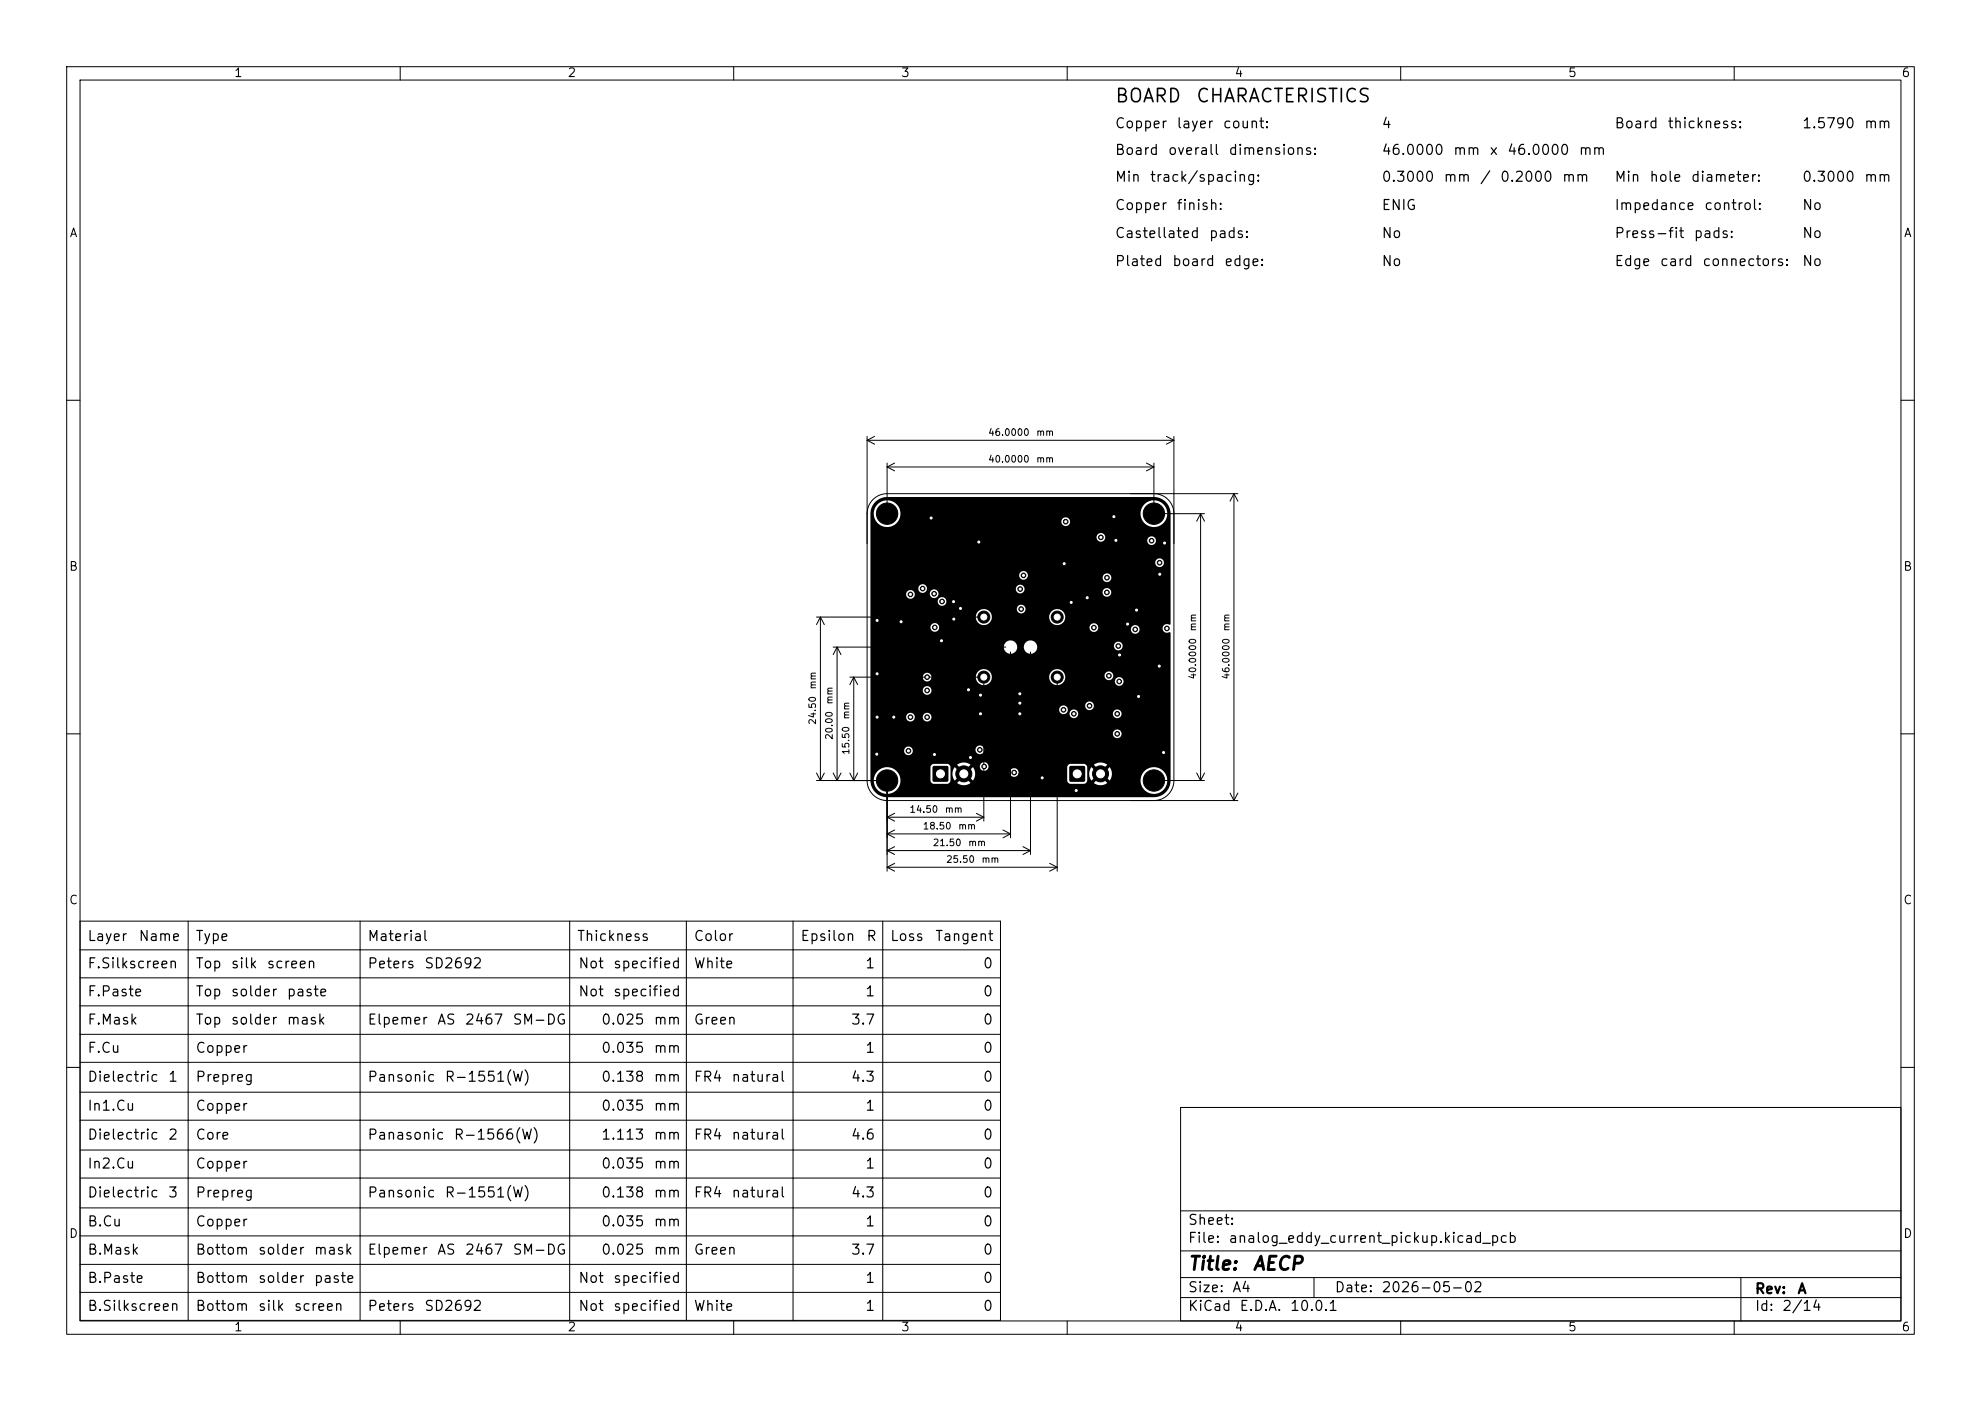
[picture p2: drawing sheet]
<svg xmlns="http://www.w3.org/2000/svg" width="297mm" height="210mm" viewBox="0 0 297 210" stroke-linecap="round" stroke-linejoin="round" font-family="sans-serif">
<defs><g id="words">
<g font-size="2">
<text x="167.1" y="15.9">BOARD</text>
<text x="179.2" y="15.9">CHARACTERISTICS</text>
<text x="178" y="190.9">Title:</text>
<text x="187.7" y="190.9">AECP</text>
</g>
<g font-size="1.5">
<text x="167.1" y="19.6">Copper</text>
<text x="167.1" y="23.6">Board</text>
<text x="175" y="23.6">overall</text>
<text x="176.3" y="19.6">layer</text>
<text x="183.2" y="19.6">count:</text>
<text x="184.1" y="23.6">dimensions:</text>
<text x="207" y="19.6">4</text>
<text x="207" y="23.6">46.0000</text>
<text x="217.8" y="23.6">mm</text>
<text x="223.2" y="23.6">x</text>
<text x="225.9" y="23.6">46.0000</text>
<text x="236.6" y="23.6">mm</text>
<text x="242" y="19.6">Board</text>
<text x="249.9" y="19.6">thickness:</text>
<text x="270.1" y="19.6">1.5790</text>
<text x="279.4" y="19.6">mm</text>
<text x="167.1" y="27.6">Min</text>
<text x="172.3" y="27.6">track/spacing:</text>
<text x="207" y="27.6">0.3000</text>
<text x="216.3" y="27.6">mm</text>
<text x="221.8" y="27.6">/</text>
<text x="224.8" y="27.6">0.2000</text>
<text x="234.1" y="27.6">mm</text>
<text x="242" y="27.6">Min</text>
<text x="247.2" y="27.6">hole</text>
<text x="253.4" y="27.6">diameter:</text>
<text x="270.1" y="27.6">0.3000</text>
<text x="279.4" y="27.6">mm</text>
<text x="167.1" y="31.9">Copper</text>
<text x="176.3" y="31.9">finish:</text>
<text x="207" y="31.9">ENIG</text>
<text x="242" y="31.9">Impedance</text>
<text x="255.4" y="31.9">control:</text>
<text x="270.1" y="31.9">No</text>
<text x="167.1" y="36.1">Castellated</text>
<text x="167.1" y="40.3">Plated</text>
<text x="175.6" y="40.3">board</text>
<text x="181.1" y="36.1">pads:</text>
<text x="183.4" y="40.3">edge:</text>
<text x="207" y="36.1">No</text>
<text x="207" y="40.3">No</text>
<text x="242" y="36.1">Press-fit</text>
<text x="242" y="40.3">Edge</text>
<text x="248.8" y="40.3">card</text>
<text x="253.8" y="36.1">pads:</text>
<text x="255.1" y="40.3">connectors:</text>
<text x="270.1" y="36.1">No</text>
<text x="270.1" y="40.3">No</text>
<text x="13" y="141.4">Layer</text>
<text x="20.7" y="141.4">Name</text>
<text x="29.2" y="141.4">Type</text>
<text x="55" y="141.4">Material</text>
<text x="86.4" y="141.4">Thickness</text>
<text x="103.9" y="141.4">Color</text>
<text x="119.9" y="141.4">Epsilon</text>
<text x="129.8" y="141.4">R</text>
<text x="133.3" y="141.4">Loss</text>
<text x="140.1" y="141.4">Tangent</text>
<text x="13" y="145.5">F.Silkscreen</text>
<text x="13" y="149.7">F.Paste</text>
<text x="29.2" y="145.5">Top</text>
<text x="29.2" y="149.7">Top</text>
<text x="34.5" y="145.5">silk</text>
<text x="34.5" y="149.7">solder</text>
<text x="39.9" y="145.5">screen</text>
<text x="42.9" y="149.7">paste</text>
<text x="55" y="145.5">Peters</text>
<text x="63.5" y="145.5">SD2692</text>
<text x="86.6" y="145.5">Not</text>
<text x="86.6" y="149.7">Not</text>
<text x="91.8" y="145.5">specified</text>
<text x="91.8" y="149.7">specified</text>
<text x="103.9" y="145.5">White</text>
<text x="129.6" y="145.5">1</text>
<text x="129.6" y="149.7">1</text>
<text x="147.3" y="145.5">0</text>
<text x="147.3" y="149.7">0</text>
<text x="13" y="154">F.Mask</text>
<text x="29.2" y="154">Top</text>
<text x="34.5" y="154">solder</text>
<text x="42.9" y="154">mask</text>
<text x="55" y="154">Elpemer</text>
<text x="65.4" y="154">AS</text>
<text x="69.6" y="154">2467</text>
<text x="76.7" y="154">SM-DG</text>
<text x="90" y="154">0.025</text>
<text x="97.9" y="154">mm</text>
<text x="103.9" y="154">Green</text>
<text x="127.5" y="154">3.7</text>
<text x="147.3" y="154">0</text>
<text x="13" y="158.2">F.Cu</text>
<text x="29.2" y="158.2">Copper</text>
<text x="90" y="158.2">0.035</text>
<text x="97.9" y="158.2">mm</text>
<text x="129.6" y="158.2">1</text>
<text x="147.3" y="158.2">0</text>
<text x="13" y="162.5">Dielectric</text>
<text x="13" y="166.9">In1.Cu</text>
<text x="25.1" y="162.5">1</text>
<text x="29.2" y="162.5">Prepreg</text>
<text x="29.2" y="166.9">Copper</text>
<text x="55" y="162.5">Pansonic</text>
<text x="66.6" y="162.5">R-1551(W)</text>
<text x="90" y="162.5">0.138</text>
<text x="90" y="166.9">0.035</text>
<text x="97.9" y="162.5">mm</text>
<text x="97.9" y="166.9">mm</text>
<text x="103.9" y="162.5">FR4</text>
<text x="109.6" y="162.5">natural</text>
<text x="127.5" y="162.5">4.3</text>
<text x="129.6" y="166.9">1</text>
<text x="147.3" y="162.5">0</text>
<text x="147.3" y="166.9">0</text>
<text x="13" y="171.2">Dielectric</text>
<text x="25.1" y="171.2">2</text>
<text x="29.2" y="171.2">Core</text>
<text x="55" y="171.2">Panasonic</text>
<text x="67.9" y="171.2">R-1566(W)</text>
<text x="90" y="171.2">1.113</text>
<text x="97.9" y="171.2">mm</text>
<text x="103.9" y="171.2">FR4</text>
<text x="109.6" y="171.2">natural</text>
<text x="127.5" y="171.2">4.6</text>
<text x="147.3" y="171.2">0</text>
<text x="13" y="175.5">In2.Cu</text>
<text x="13" y="179.9">Dielectric</text>
<text x="25.1" y="179.9">3</text>
<text x="29.2" y="175.5">Copper</text>
<text x="29.2" y="179.9">Prepreg</text>
<text x="55" y="179.9">Pansonic</text>
<text x="66.6" y="179.9">R-1551(W)</text>
<text x="90" y="175.5">0.035</text>
<text x="90" y="179.9">0.138</text>
<text x="97.9" y="175.5">mm</text>
<text x="97.9" y="179.9">mm</text>
<text x="103.9" y="179.9">FR4</text>
<text x="109.6" y="179.9">natural</text>
<text x="127.5" y="179.9">4.3</text>
<text x="129.6" y="175.5">1</text>
<text x="147.3" y="175.5">0</text>
<text x="147.3" y="179.9">0</text>
<text x="13" y="184.2">B.Cu</text>
<text x="29.2" y="184.2">Copper</text>
<text x="90" y="184.2">0.035</text>
<text x="97.9" y="184.2">mm</text>
<text x="129.6" y="184.2">1</text>
<text x="147.3" y="184.2">0</text>
<text x="178" y="184">Sheet:</text>
<text x="13" y="188.4">B.Mask</text>
<text x="29.2" y="188.4">Bottom</text>
<text x="38.6" y="188.4">solder</text>
<text x="47" y="188.4">mask</text>
<text x="55" y="188.4">Elpemer</text>
<text x="65.4" y="188.4">AS</text>
<text x="69.6" y="188.4">2467</text>
<text x="76.7" y="188.4">SM-DG</text>
<text x="90" y="188.4">0.025</text>
<text x="97.9" y="188.4">mm</text>
<text x="103.9" y="188.4">Green</text>
<text x="127.5" y="188.4">3.7</text>
<text x="147.3" y="188.4">0</text>
<text x="178" y="186.7">File:</text>
<text x="184.1" y="186.7">analog_eddy_current_pickup.kicad_pcb</text>
<text x="13" y="192.7">B.Paste</text>
<text x="13" y="196.9">B.Silkscreen</text>
<text x="29.2" y="192.7">Bottom</text>
<text x="29.2" y="196.9">Bottom</text>
<text x="38.6" y="192.7">solder</text>
<text x="38.6" y="196.9">silk</text>
<text x="44" y="196.9">screen</text>
<text x="47" y="192.7">paste</text>
<text x="55" y="196.9">Peters</text>
<text x="63.5" y="196.9">SD2692</text>
<text x="86.6" y="192.7">Not</text>
<text x="86.6" y="196.9">Not</text>
<text x="91.8" y="192.7">specified</text>
<text x="91.8" y="196.9">specified</text>
<text x="103.9" y="196.9">White</text>
<text x="129.6" y="192.7">1</text>
<text x="129.6" y="196.9">1</text>
<text x="147.3" y="192.7">0</text>
<text x="147.3" y="196.9">0</text>
<text x="178" y="196.9">KiCad</text>
<text x="178" y="194.1">Size:</text>
<text x="184.7" y="194.1">A4</text>
<text x="185.7" y="196.9">E.D.A.</text>
<text x="193.3" y="196.9">10.0.1</text>
<text x="200" y="194.1">Date:</text>
<text x="207" y="194.1">2026-05-02</text>
<text x="263" y="194.3">Rev:</text>
<text x="263" y="196.9">Id:</text>
<text x="267.1" y="196.9">2/14</text>
<text x="269.4" y="194.3">A</text>
</g>
<g font-size="1.3">
<text x="35" y="11.9">1</text>
<text x="85" y="11.9">2</text>
<text x="135" y="11.9">3</text>
<text x="185" y="11.9">4</text>
<text x="235" y="11.9">5</text>
<text x="285" y="11.9">6</text>
<text x="10.3" y="35.9">A</text>
<text x="285.4" y="35.9">A</text>
<text x="10.3" y="85.9">B</text>
<text x="285.3" y="85.9">B</text>
<text x="10.3" y="135.9">C</text>
<text x="285.3" y="135.9">C</text>
<text x="10.3" y="185.9">D</text>
<text x="285.3" y="185.9">D</text>
<text x="35" y="199.9">1</text>
<text x="85" y="199.9">2</text>
<text x="135" y="199.9">3</text>
<text x="185" y="199.9">4</text>
<text x="235" y="199.9">5</text>
<text x="285" y="199.9">6</text>
</g>
<g font-size="1">
<text x="148.1" y="65.6">46.0000</text>
<text x="155.3" y="65.6">mm</text>
<text x="148.1" y="69.6">40.0000</text>
<text x="155.3" y="69.6">mm</text>
<text x="179.6" y="94.7" transform="rotate(-90 179.6 94.7)">mm</text>
<text x="184.6" y="94.7" transform="rotate(-90 184.6 94.7)">mm</text>
<text x="179.6" y="101.9" transform="rotate(-90 179.6 101.9)">40.0000</text>
<text x="184.6" y="101.9" transform="rotate(-90 184.6 101.9)">46.0000</text>
<text x="122.6" y="103.4" transform="rotate(-90 122.6 103.4)">mm</text>
<text x="125.1" y="105.7" transform="rotate(-90 125.1 105.7)">mm</text>
<text x="127.6" y="107.9" transform="rotate(-90 127.6 107.9)">mm</text>
<text x="122.6" y="108.7" transform="rotate(-90 122.6 108.7)">24.50</text>
<text x="125.1" y="111" transform="rotate(-90 125.1 111)">20.00</text>
<text x="127.6" y="113.2" transform="rotate(-90 127.6 113.2)">15.50</text>
<text x="136.3" y="122.1">14.50</text>
<text x="138.3" y="124.6">18.50</text>
<text x="141.6" y="122.1">mm</text>
<text x="143.6" y="124.6">mm</text>
<text x="139.8" y="127.1">21.50</text>
<text x="141.8" y="129.6">25.50</text>
<text x="145.1" y="127.1">mm</text>
<text x="147.1" y="129.6">mm</text>
</g>
</g></defs>
<g fill="none" stroke="#000" stroke-width=".15">
<path d="M10 10h277v190h-277zM12 12h273v186h-273zM60 10v2M110 10v2M160 10v2M210 10v2M260 10v2M10 60h2M130 65.4v51.6a3 3 0 0 0 3 3h52.6M130 66h46M130 66l1.1 .6M131.1 65.4l-1.1 .6"/>
<path d="M133 69.4v7.1M133 70h40M133 70l1.1 .6M134.1 69.4l-1.1 .6M171.9 69.4l1.1 .6M173 74a3 3 0 0 1 3 3M173 69.4v7.1M173 70l-1.1 .6M173.5 77h7.1M174.9 65.4l1.1 .6M176 65.4v51.6a3 3 0 0 1-3 3M176 66l-1.1 .6"/>
<path d="M180 77v40M180 77l.6 1.1M180 77l-.6 1.1M185 74v46M185 74l.6 1.1M185 74l-.6 1.1M185.6 74h-52.6a3 3 0 0 0-3 3M285 60h2M122.4 92.5h24.6M123 92.5v24.5M123 92.5l.6 1.1M123 92.5l-.6 1.1"/>
<path d="M124.9 97h26.1M125.5 97v20M125.5 97l.6 1.1M125.5 97l-.6 1.1M151.5 97.5v28.1M154.5 97.5v30.6M10 110h2M122.4 117h10.1M122.4 115.9l.6 1.1M123.6 115.9l-.6 1.1M124.9 115.9l.6 1.1M126.1 115.9l-.6 1.1"/>
<path d="M127.4 101.5h19.6M127.4 115.9l.6 1.1M128 101.5v15.5M128 101.5l.6 1.1M128 101.5l-.6 1.1M128.6 115.9l-.6 1.1M133 117.5v13.1M147.5 102v21.1M158.5 102v28.6M173.5 117h7.1M179.4 115.9l.6 1.1M180.6 115.9l-.6 1.1"/>
<path d="M184.4 118.9l.6 1.1M185.6 118.9l-.6 1.1M285 110h2M12 138.1h138v59.8h-138zM28.2 138.1v59.8M54 138.1v59.8M85.4 138.1v59.8M102.9 138.1v59.8M118.9 138.1v59.8M132.3 138.1v59.8M133 125h18.5M133 125l1.1 .6"/>
<path d="M133 130h25.5M133 130l1.1 .6M133 127.5h21.5M133 127.5l1.1 .6M133 122.5h14.5M133 122.5l1.1 .6M134.1 124.4l-1.1 .6M134.1 129.4l-1.1 .6M134.1 126.9l-1.1 .6M134.1 121.9l-1.1 .6M146.4 121.9l1.1 .6M147.5 122.5l-1.1 .6"/>
<path d="M150.4 124.4l1.1 .6M151.5 125l-1.1 .6M153.4 126.9l1.1 .6M154.5 127.5l-1.1 .6M157.4 129.4l1.1 .6M158.5 130l-1.1 .6M12 142.4h138M12 146.6h138M12 150.8h138M12 155h138M12 159.2h138M10 160h2"/>
<path d="M12 163.7h138M12 167.9h138M12 172.4h138M12 176.6h138M177 166h108v32h-108zM285 160h2M12 181.1h138M12 185.3h138M12 189.5h138M12 193.7h138M60 198v2M110 198v2"/>
<path d="M160 198v2M177 194.5h108M177 191.5h108M177 187.5h108M177 181.5h108M197 191.5v3M210 198v2M260 198v2M261 191.5v6.5"/>
</g>
<path d="M131.1 75.3l1-.6 .9-.2h39.9a2.5 2.5 0 0 1 2.6 2.5v16.5l-.1 .2a.67 .67 0 0 0-1.1 .5 .67 .67 0 0 0 1 .5l.2 .2v22.1a2.5 2.5 0 0 1-2.5 2.5h-40a2.51 2.51 0 0 1-2.5-2.6h.5v.2a2 2 0 0 0 2 1.9 2 2 0 0 0 2-1.9 2 2 0 0 0-1.8-2.1h6.3v2l.3 .4h2.4l.3-.3v-1.2h.3l.1 .6 .2 .5 .8-.8 .4 .4-.8 .8h.1a1.69 1.69 0 0 0 1.9 0l-.8-.8 .4-.4 .8 .8 .3-.7v-.6h5.2a.65 .65 0 0 0 .9 .7 .65 .65 0 0 0 .2-1.1 .65 .65 0 0 0-1.1 .3v.1h-5.2l-.3-.7-.8 .8-.4-.4 .6-.6h1.6v.2a.65 .65 0 0 0 .6 .6 .65 .65 0 0 0 .7-.6h11.8v2l.3 .4h2.4l.3-.3v-1.2h.3l.1 .6 .2 .5 .8-.8 .4 .4-.8 .8h.1a1.69 1.69 0 0 0 1.9 0l-.8-.8 .4-.4 .8 .8 .1-.1h4.5a2 2 0 0 0 2.8 1.9 2 2 0 0 0 .5-3.4 2 2 0 0 0-3.3 1.2v.3h-4.5a1.68 1.68 0 0 0-.1-1.9l-.8 .8-.4-.4 .8-.8h-.1a1.69 1.69 0 0 0-1.9 0l.8 .8-.4 .4-.8-.8-.3 .9h-.3v-.9a.56 .56 0 0 0-.5-.5h-2.1l-.2 .2-.2 .3h-11.8a.65 .65 0 0 0-.6-.7 .65 .65 0 0 0-.7 .5h-1.6l.2-.2h-.1a1.69 1.69 0 0 0-1.9 0l.8 .8-.4 .4-.8-.8-.3 .9h-.3v-.9a.56 .56 0 0 0-.5-.5h-2.1l-.2 .2-.2 .3h-6.3a2 2 0 0 0-2.2 1.9h-.5v-4.4h5v.1a.65 .65 0 0 0 .8 .6 .65 .65 0 0 0 .5-.9h9.4v.2a.65 .65 0 0 0 1 .5 .65 .65 0 0 0 0-1.2 .65 .65 0 0 0-1 .5h-9.4v-.1a.65 .65 0 0 0-.7-.3 .65 .65 0 0 0-.6 .6h-5v-2.6h36.3v.2a.65 .65 0 0 0 1 .5 .65 .65 0 0 0 0-1.2 .65 .65 0 0 0-1 .5h-36.3v-2.5h5.3v.2a.65 .65 0 0 0 .8 .6 .65 .65 0 0 0 .6-.8h1.1v.2a.65 .65 0 0 0 1 .5 .65 .65 0 0 0 0-1.2 .65 .65 0 0 0-1 .5h-1.1l-.1-.1a.65 .65 0 0 0-.7-.5 .65 .65 0 0 0-.6 .6h-5.3v-1.1h28.3v.2a.65 .65 0 0 0 1 .4h.5v.2a.65 .65 0 0 0 .8 .6 .65 .65 0 0 0 .6-.8h5.1v.2a.65 .65 0 0 0 1 .5 .65 .65 0 0 0 0-1.2 .65 .65 0 0 0-1 .5h-5.1l-.1-.1a.65 .65 0 0 0-.7-.5 .65 .65 0 0 0-.6 .6h-.4a.65 .65 0 0 0-.1-1.1 .65 .65 0 0 0-1 .5h-28.3v-.6h32.2v.2a.65 .65 0 0 0 1 .5 .65 .65 0 0 0 0-1.2 .65 .65 0 0 0-1 .5h-32.2v-2.3h7.8v.2a.65 .65 0 0 0 1 .5 .65 .65 0 0 0 0-1.2 .65 .65 0 0 0-1 .5h-7.8v-2h7.8v.2a.65 .65 0 0 0 .8 .5 .65 .65 0 0 0 .5-.7h6.7v.2a1.2 1.2 0 0 0 1.3 1.1 1.2 1.2 0 0 0 1.1-1.3h8.6v.2a1.2 1.2 0 0 0 .9 1.1 1.2 1.2 0 0 0 1.3-.6h7.6v.1a.65 .65 0 0 0 1 .5 .65 .65 0 0 0 0-1.1 .65 .65 0 0 0-1 .5h-7.6l.2-.5v-.4h5.9v.2a.65 .65 0 0 0 1 .5 .65 .65 0 0 0 0-1.2 .65 .65 0 0 0-1 .5h-5.9a1.2 1.2 0 0 0-1.3-.9 1.2 1.2 0 0 0-1.1 1.1h-8.6v-.2a1.2 1.2 0 0 0-1.3-.9 1.2 1.2 0 0 0-1.1 1.1h-6.7v-.1a.65 .65 0 0 0-.7-.5 .65 .65 0 0 0-.6 .6h-7.8v-4.5h20v.2a1.01 1.01 0 0 0 1.1 .9 1.01 1.01 0 0 0 .9-1.1h1v.2a1 1 0 0 0 1.2 .9 1 1 0 0 0 .8-1.2h11.5v.1a.65 .65 0 0 0 1 .5 .65 .65 0 0 0 0-1.1 .65 .65 0 0 0-1 .5l-11.5-.1a1.01 1.01 0 0 0-1.1-.7 1.01 1.01 0 0 0-.9 .9h-1v-.2a1.01 1.01 0 0 0-1.1-.7 1.01 1.01 0 0 0-.9 .9h-20v-2.9h9v.1a.65 .65 0 0 0 .7 .6 .65 .65 0 0 0 .6-.7h22.5v.1a.65 .65 0 0 0 .6 .6 .65 .65 0 0 0 .7-.4h4.9v.1a.65 .65 0 0 0 1 .5 .65 .65 0 0 0 0-1.1 .65 .65 0 0 0-1 .5h-4.9a.65 .65 0 0 0-.5-.9 .65 .65 0 0 0-.8 .6h-22.5a.65 .65 0 0 0-.6-.6 .65 .65 0 0 0-.7 .6h-9v-1.6h15.8v.2a1.2 1.2 0 0 0 1.3 1.1 1.2 1.2 0 0 0 1.1-1.3h8.6v.2a1.2 1.2 0 0 0 1.8 .9 1.2 1.2 0 0 0 0-2 1.2 1.2 0 0 0-1.8 .9h-8.6v-.2a1.2 1.2 0 0 0-1.3-.9 1.2 1.2 0 0 0-1.1 1.1h-15.8v-1.2h21.9v.2a.65 .65 0 0 0 1 .5 .65 .65 0 0 0 0-1.2 .65 .65 0 0 0-1 .5h-21.9v-1.1h10.1v.1a.65 .65 0 0 0 1 .5 .65 .65 0 0 0 0-1.1 .65 .65 0 0 0-1 .5h-10.1v-1.1h5.3v.2a.65 .65 0 0 0 .8 .5 .65 .65 0 0 0 .5-.8h2.3v.2a.65 .65 0 0 0 1 .5 .65 .65 0 0 0 0-1.2 .65 .65 0 0 0-1 .5h-2.3a.65 .65 0 0 0-.7-.5 .65 .65 0 0 0-.6 .6h-5.3v-.8h7.2v.1a.65 .65 0 0 0 .7 .6 .65 .65 0 0 0 .6-.7h13.3v.2a.65 .65 0 0 0 .4 .5 .65 .65 0 0 0 .7-.2h11.9v.2a.65 .65 0 0 0 1 .5 .65 .65 0 0 0 0-1.2 .65 .65 0 0 0-1 .5h-11.8a.65 .65 0 0 0-.3-1 .65 .65 0 0 0-.9 .5h-13.3a.65 .65 0 0 0-.7-.6 .65 .65 0 0 0-.6 .6h-7.2v-2h22.3v.1a.65 .65 0 0 0 .5 .6 .65 .65 0 0 0 .7-.4h11.3v.2a.65 .65 0 0 0 1 .5 .65 .65 0 0 0 0-1.2 .65 .65 0 0 0-1 .5h-11.3l.1-.1a.65 .65 0 0 0-.5-.8 .65 .65 0 0 0-.8 .6h-22.3v-1.9h42.7v.1a.65 .65 0 0 0 1 .5 .65 .65 0 0 0 0-1.1 .65 .65 0 0 0-1 .5h-42.7v-3.8h33.9v.1a.65 .65 0 0 0 .4 .6 .65 .65 0 0 0 .7-.2h6.5v.1a.65 .65 0 0 0 1 .5 .65 .65 0 0 0 0-1.1 .65 .65 0 0 0-1 .5h-6.4a.65 .65 0 0 0-.3-1.1 .65 .65 0 0 0-.9 .6h-33.9v-3.6h.5v.2a2 2 0 0 0 1.5 1.8 2 2 0 0 0 2.1-.8h24.5v.2a.65 .65 0 0 0 1 .5 .65 .65 0 0 0 0-1.2 .65 .65 0 0 0-1 .5h-24.5l.3-.5 .1-.7h36a2 2 0 0 0 2.8 1.9 2 2 0 0 0 .5-3.4 2 2 0 0 0-3.3 1.2v.3h-36a2 2 0 0 0-2-1.9 2 2 0 0 0-2 1.9h-.5v-.2l.3-.9zM139.9 114.9h2.2v2.2h-2.2zM160.4 114.9h2.2v2.2h-2.2z" fill="#000"/>
<g fill="#000" stroke="#000" stroke-width=".15">
<circle cx="133" cy="77" r="1.6"/>
<circle cx="139.6" cy="77.7" r=".35"/>
<circle cx="159.8" cy="78.2" r=".35"/>
<circle cx="167" cy="77.4" r=".35"/>
<circle cx="173" cy="77" r="1.6"/>
<circle cx="131.5" cy="93" r=".35"/>
<circle cx="135.1" cy="93.2" r=".35"/>
<circle cx="136.5" cy="89.1" r=".35"/>
<circle cx="138.3" cy="88.2" r=".35"/>
<circle cx="140" cy="89" r=".35"/>
<circle cx="140.2" cy="94.1" r=".35"/>
<circle cx="141.2" cy="96.1" r=".35"/>
<circle cx="141.2" cy="90.2" r=".35"/>
<circle cx="143" cy="90.2" r=".35"/>
<circle cx="143" cy="92.8" r=".35"/>
<circle cx="144" cy="91.2" r=".35"/>
<circle cx="146.7" cy="81.3" r=".35"/>
<circle cx="147.5" cy="92.5" r=".9"/>
<circle cx="152.9" cy="88.3" r=".35"/>
<circle cx="153.1" cy="91.3" r=".35"/>
<circle cx="153.4" cy="86.3" r=".35"/>
<circle cx="158.5" cy="92.5" r=".9"/>
<circle cx="159.6" cy="84.5" r=".35"/>
<circle cx="160.6" cy="90.3" r=".35"/>
<circle cx="163" cy="89.6" r=".35"/>
<circle cx="164" cy="94.1" r=".35"/>
<circle cx="165" cy="80.6" r=".35"/>
<circle cx="166" cy="88.8" r=".35"/>
<circle cx="166" cy="86.6" r=".35"/>
<circle cx="167.3" cy="81" r=".35"/>
<circle cx="167.7" cy="96.8" r=".35"/>
<circle cx="167.9" cy="98.2" r=".35"/>
<circle cx="169" cy="93.5" r=".35"/>
<circle cx="170.2" cy="94.4" r=".35"/>
<circle cx="170.4" cy="91.4" r=".35"/>
<circle cx="172.6" cy="81.1" r=".35"/>
<circle cx="173.8" cy="99.8" r=".35"/>
<circle cx="173.9" cy="84.4" r=".35"/>
<circle cx="173.9" cy="86.1" r=".35"/>
<circle cx="174.6" cy="81.4" r=".35"/>
<circle cx="175" cy="94.2" r=".35"/>
<circle cx="131.5" cy="113.1" r=".35"/>
<circle cx="131.5" cy="107.5" r=".35"/>
<circle cx="131.5" cy="101" r=".35"/>
<circle cx="133" cy="117" r="1.6"/>
<circle cx="134" cy="107.5" r=".35"/>
<circle cx="136.2" cy="112.5" r=".35"/>
<circle cx="136.5" cy="107.5" r=".35"/>
<circle cx="139" cy="101.5" r=".35"/>
<circle cx="139" cy="107.5" r=".35"/>
<circle cx="139" cy="103.5" r=".35"/>
<circle cx="140.1" cy="113.1" r=".35"/>
<circle cx="144.5" cy="116" r="1.2"/>
<circle cx="145.2" cy="103.4" r=".35"/>
<circle cx="145.5" cy="113.5" r=".35"/>
<circle cx="146.9" cy="112.4" r=".35"/>
<circle cx="147" cy="107" r=".35"/>
<circle cx="147" cy="104.2" r=".35"/>
<circle cx="147.5" cy="101.5" r=".9"/>
<circle cx="147.6" cy="114.9" r=".35"/>
<circle cx="152" cy="115.8" r=".35"/>
<circle cx="152.9" cy="107" r=".35"/>
<circle cx="152.9" cy="104" r=".35"/>
<circle cx="152.9" cy="105.4" r=".35"/>
<circle cx="156.3" cy="116.6" r=".35"/>
<circle cx="158.5" cy="101.5" r=".9"/>
<circle cx="159.4" cy="106.4" r=".35"/>
<circle cx="161" cy="107" r=".35"/>
<circle cx="161.3" cy="118.5" r=".35"/>
<circle cx="163.3" cy="105.8" r=".35"/>
<circle cx="165" cy="116" r="1.2"/>
<circle cx="166.3" cy="101.3" r=".35"/>
<circle cx="167.5" cy="110" r=".35"/>
<circle cx="167.5" cy="107" r=".35"/>
<circle cx="167.8" cy="102.1" r=".35"/>
<circle cx="170.7" cy="104.4" r=".35"/>
<circle cx="173" cy="117" r="1.6"/>
<circle cx="174.4" cy="112.8" r=".35"/>
</g>
<g fill="#fff" stroke="#fff" stroke-width=".15">
<circle cx="163" cy="89.6" r=".15"/>
<circle cx="164" cy="94.1" r=".15"/>
<circle cx="136.5" cy="89.1" r=".15"/>
<circle cx="146.9" cy="112.4" r=".15"/>
<circle cx="152" cy="115.8" r=".15"/>
<circle cx="140.1" cy="94" r=".15"/>
<circle cx="159.8" cy="78.2" r=".15"/>
<circle cx="174.9" cy="94.2" r=".15"/>
<circle cx="167.5" cy="110" r=".15"/>
<circle cx="161" cy="107" r=".15"/>
<circle cx="165.1" cy="80.5" r=".15"/>
<circle cx="141.2" cy="90.2" r=".15"/>
<circle cx="167.5" cy="107" r=".15"/>
<circle cx="170.4" cy="91.4" r=".15"/>
<circle cx="159.5" cy="84.5" r=".15"/>
<circle cx="141.1" cy="96" r=".15"/>
<circle cx="152.9" cy="104" r=".15"/>
<circle cx="139.6" cy="77.6" r=".15"/>
<circle cx="147" cy="107" r=".15"/>
<circle cx="131.5" cy="107.5" r=".15"/>
<circle cx="160.6" cy="90.3" r=".15"/>
<circle cx="156.2" cy="116.6" r=".15"/>
<circle cx="131.5" cy="101" r=".15"/>
<circle cx="147" cy="104.2" r=".15"/>
<circle cx="144" cy="91.2" r=".15"/>
<circle cx="161.4" cy="118.5" r=".15"/>
<circle cx="170.7" cy="104.4" r=".15"/>
<circle cx="167.8" cy="98.2" r=".15"/>
<circle cx="140.1" cy="113.1" r=".15"/>
<circle cx="167" cy="77.5" r=".15"/>
<circle cx="173.8" cy="99.9" r=".15"/>
<circle cx="174.6" cy="81.4" r=".15"/>
<circle cx="143" cy="92.8" r=".15"/>
<circle cx="143" cy="90.2" r=".15"/>
<circle cx="152.9" cy="107" r=".15"/>
<circle cx="173.9" cy="86.1" r=".15"/>
<circle cx="131.5" cy="93" r=".15"/>
<circle cx="135.1" cy="93.2" r=".15"/>
<circle cx="131.4" cy="113" r=".15"/>
<circle cx="169.1" cy="93.6" r=".15"/>
<circle cx="145.5" cy="113.6" r=".15"/>
<circle cx="134" cy="107.5" r=".15"/>
<circle cx="145.2" cy="103.4" r=".15"/>
<circle cx="167.3" cy="81" r=".15"/>
<circle cx="146.7" cy="81.2" r=".15"/>
<circle cx="152.9" cy="105.4" r=".15"/>
<circle cx="174.4" cy="112.8" r=".15"/>
<circle cx="170.2" cy="94.3" r=".15"/>
<circle cx="166.2" cy="101.3" r=".15"/>
<circle cx="167.7" cy="96.8" r=".15"/>
<circle cx="163.4" cy="105.8" r=".15"/>
<circle cx="159.4" cy="106.4" r=".15"/>
<circle cx="167.8" cy="102.2" r=".15"/>
<circle cx="138.3" cy="88.2" r=".15"/>
<circle cx="172.6" cy="81" r=".15"/>
<circle cx="136.2" cy="112.6" r=".15"/>
<circle cx="165.9" cy="88.8" r=".15"/>
<circle cx="173.8" cy="84.3" r=".15"/>
<circle cx="140" cy="89" r=".15"/>
<circle cx="153.1" cy="91.3" r=".15"/>
<circle cx="166" cy="86.6" r=".15"/>
<circle cx="153" cy="88.3" r=".15"/>
<circle cx="153.4" cy="86.2" r=".15"/>
<circle cx="139" cy="107.5" r=".15"/>
<circle cx="139" cy="103.5" r=".15"/>
<circle cx="139" cy="101.5" r=".15"/>
<circle cx="147.5" cy="114.9" r=".15"/>
<circle cx="136.5" cy="107.5" r=".15"/>
<circle cx="141" cy="116" r=".6"/>
<circle cx="144.5" cy="116" r=".6"/>
<circle cx="161.5" cy="116" r=".6"/>
<circle cx="165" cy="116" r=".6"/>
<circle cx="158.5" cy="92.5" r=".45"/>
<circle cx="154.5" cy="97" r=".6"/>
<circle cx="151.5" cy="97" r=".6"/>
<circle cx="147.5" cy="101.5" r=".45"/>
<circle cx="158.5" cy="101.5" r=".45"/>
<circle cx="147.5" cy="92.5" r=".45"/>
</g>
<use href="#words"/>
</svg>
